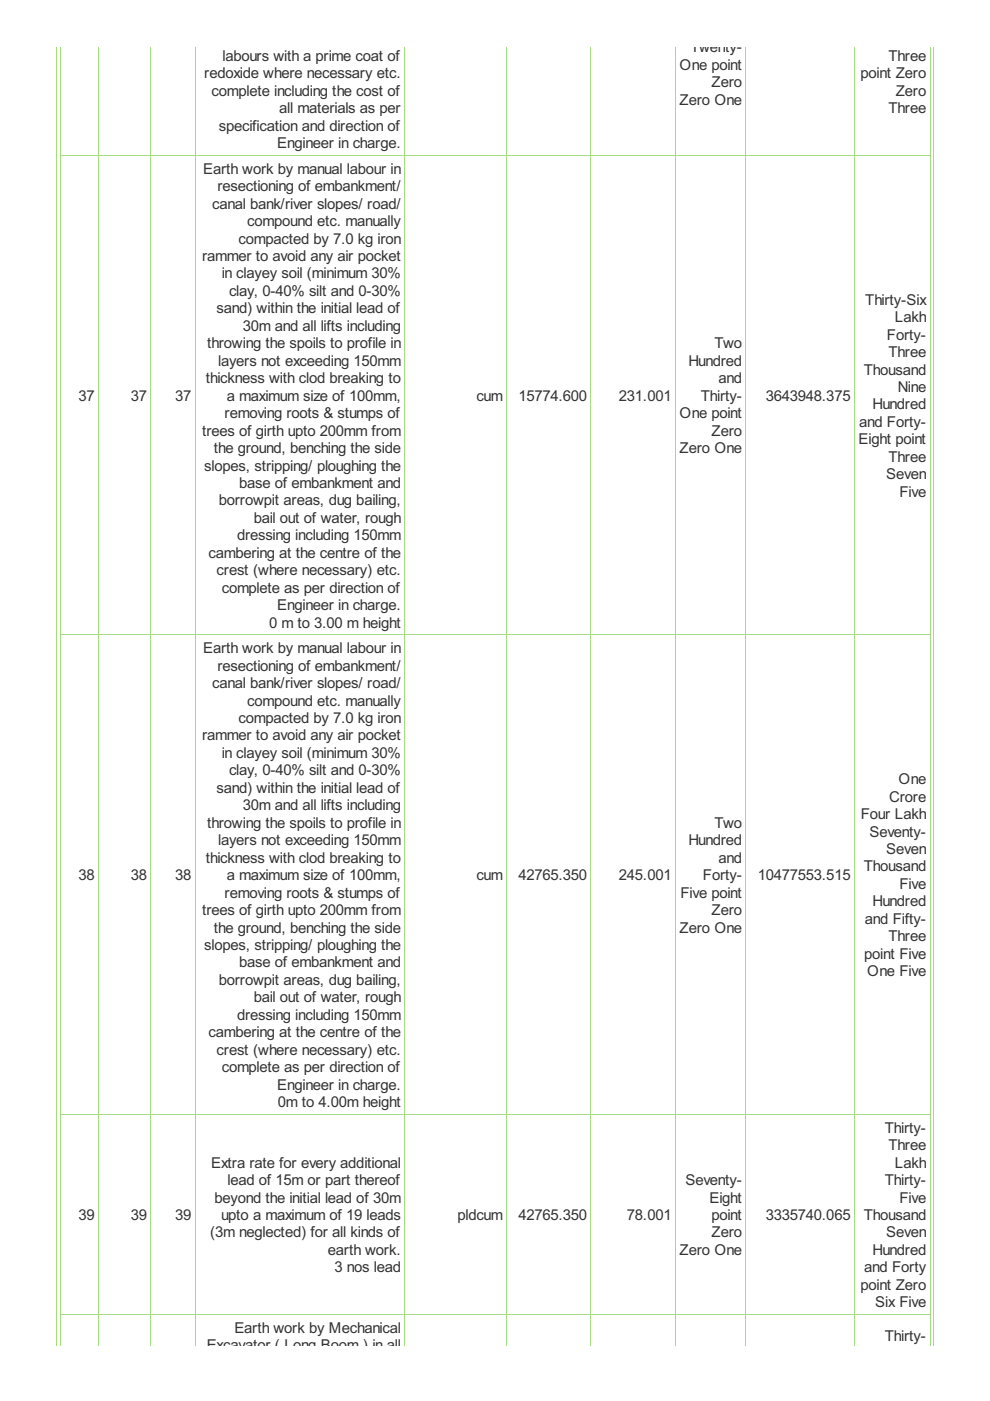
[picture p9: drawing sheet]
<svg xmlns="http://www.w3.org/2000/svg" width="210mm" height="297mm" viewBox="0 0 210 297" stroke-linecap="round" stroke-linejoin="round" font-family="sans-serif">
<defs><g id="words">
<g font-size="3.5" fill="#333">
<text x="146.4" y="11.1">Twenty-</text>
<text x="43.3" y="16.6">redoxide where necessary etc.</text>
<text x="47.2" y="12.9">labours with a prime coat of</text>
<text x="144.1" y="14.8">One point</text>
<text x="182.5" y="16.6">point Zero</text>
<text x="188.4" y="12.9">Three</text>
<text x="44.9" y="20.3">complete including the cost of</text>
<text x="144.1" y="22.2">Zero One</text>
<text x="150.9" y="18.5">Zero</text>
<text x="189.9" y="20.3">Zero</text>
<text x="46.4" y="27.7">specification and direction of</text>
<text x="59.2" y="24">all materials as per</text>
<text x="188.4" y="24">Three</text>
<text x="58.8" y="31.4">Engineer in charge.</text>
<text x="43.1" y="36.8">Earth work by manual labour in</text>
<text x="46.1" y="40.5">resectioning of embankment/</text>
<text x="45" y="44.2">canal bank/river slopes/ road/</text>
<text x="52.4" y="47.9">compound etc. manually</text>
<text x="50.6" y="51.6">compacted by 7.0 kg iron</text>
<text x="42.8" y="55.3">rammer to avoid any air pocket</text>
<text x="47" y="59">in clayey soil (minimum 30%</text>
<text x="48.6" y="62.7">clay, 0-40% silt and 0-30%</text>
<text x="183.4" y="64.6">Thirty-Six</text>
<text x="45.9" y="66.4">sand) within the initial lead of</text>
<text x="51.5" y="70.2">30m and all lifts including</text>
<text x="189.8" y="68.3">Lakh</text>
<text x="43.9" y="73.9">throwing the spoils to profile in</text>
<text x="46.2" y="77.6">layers not exceeding 150mm</text>
<text x="145.9" y="77.6">Hundred</text>
<text x="151.5" y="73.9">Two</text>
<text x="188.1" y="72">Forty-</text>
<text x="188.4" y="75.7">Three</text>
<text x="43.6" y="81.3">thickness with clod breaking to</text>
<text x="152.4" y="81.3">and</text>
<text x="183.1" y="79.4">Thousand</text>
<text x="190.4" y="83.1">Nine</text>
<text x="16.6" y="85">37</text>
<text x="27.7" y="85">37</text>
<text x="37.1" y="85">37</text>
<text x="47.6" y="88.7">removing roots &amp; stumps of</text>
<text x="48.1" y="85">a maximum size of 100mm,</text>
<text x="101" y="85">cum</text>
<text x="110" y="85">15774.600</text>
<text x="131.2" y="85">231.001</text>
<text x="144.1" y="88.7">One point</text>
<text x="148.6" y="85">Thirty-</text>
<text x="162.4" y="85">3643948.375</text>
<text x="185" y="86.8">Hundred</text>
<text x="42.8" y="92.4">trees of girth upto 200mm from</text>
<text x="150.9" y="92.4">Zero</text>
<text x="182" y="94.2">Eight point</text>
<text x="182.1" y="90.5">and Forty-</text>
<text x="43.3" y="99.8">slopes, stripping/ ploughing the</text>
<text x="45.3" y="96.1">the ground, benching the side</text>
<text x="144.1" y="96.1">Zero One</text>
<text x="187.9" y="101.6">Seven</text>
<text x="188.4" y="97.9">Three</text>
<text x="46.4" y="107.2">borrowpit areas, dug bailing,</text>
<text x="50.7" y="103.5">base of embankment and</text>
<text x="190.7" y="105.3">Five</text>
<text x="53.8" y="110.9">bail out of water, rough</text>
<text x="44.2" y="118.3">cambering at the centre of the</text>
<text x="50.3" y="114.6">dressing including 150mm</text>
<text x="45.9" y="122">crest (where necessary) etc.</text>
<text x="47" y="125.7">complete as per direction of</text>
<text x="58.8" y="129.4">Engineer in charge.</text>
<text x="57" y="133.1">0 m to 3.00 m height</text>
<text x="43.1" y="138.5">Earth work by manual labour in</text>
<text x="46.1" y="142.2">resectioning of embankment/</text>
<text x="45" y="145.9">canal bank/river slopes/ road/</text>
<text x="52.4" y="149.6">compound etc. manually</text>
<text x="50.6" y="153.3">compacted by 7.0 kg iron</text>
<text x="42.8" y="157">rammer to avoid any air pocket</text>
<text x="47" y="160.7">in clayey soil (minimum 30%</text>
<text x="48.6" y="164.4">clay, 0-40% silt and 0-30%</text>
<text x="190.5" y="166.3">One</text>
<text x="45.9" y="168.1">sand) within the initial lead of</text>
<text x="51.5" y="171.8">30m and all lifts including</text>
<text x="182.5" y="173.7">Four Lakh</text>
<text x="188.5" y="170">Crore</text>
<text x="43.9" y="175.5">throwing the spoils to profile in</text>
<text x="46.2" y="179.2">layers not exceeding 150mm</text>
<text x="145.9" y="179.2">Hundred</text>
<text x="151.5" y="175.5">Two</text>
<text x="184.4" y="177.4">Seventy-</text>
<text x="43.6" y="182.9">thickness with clod breaking to</text>
<text x="152.4" y="182.9">and</text>
<text x="183.1" y="184.8">Thousand</text>
<text x="187.9" y="181.1">Seven</text>
<text x="16.6" y="186.6">38</text>
<text x="27.7" y="186.6">38</text>
<text x="37.1" y="186.6">38</text>
<text x="47.6" y="190.3">removing roots &amp; stumps of</text>
<text x="48.1" y="186.6">a maximum size of 100mm,</text>
<text x="101" y="186.6">cum</text>
<text x="110" y="186.6">42765.350</text>
<text x="131.2" y="186.6">245.001</text>
<text x="144.2" y="190.3">Five point</text>
<text x="149" y="186.6">Forty-</text>
<text x="160.7" y="186.6">10477553.515</text>
<text x="190.7" y="188.5">Five</text>
<text x="42.8" y="194">trees of girth upto 200mm from</text>
<text x="45.3" y="197.7">the ground, benching the side</text>
<text x="144.1" y="197.7">Zero One</text>
<text x="150.9" y="194">Zero</text>
<text x="183.4" y="195.9">and Fifty-</text>
<text x="185" y="192.2">Hundred</text>
<text x="43.3" y="201.4">slopes, stripping/ ploughing the</text>
<text x="183.2" y="203.3">point Five</text>
<text x="188.4" y="199.6">Three</text>
<text x="46.4" y="208.8">borrowpit areas, dug bailing,</text>
<text x="50.7" y="205.1">base of embankment and</text>
<text x="183.9" y="207">One Five</text>
<text x="53.8" y="212.5">bail out of water, rough</text>
<text x="44.2" y="219.9">cambering at the centre of the</text>
<text x="50.3" y="216.2">dressing including 150mm</text>
<text x="45.9" y="223.6">crest (where necessary) etc.</text>
<text x="47" y="227.3">complete as per direction of</text>
<text x="58.8" y="231">Engineer in charge.</text>
<text x="58.9" y="234.7">0m to 4.00m height</text>
<text x="187.6" y="240.1">Thirty-</text>
<text x="188.4" y="243.8">Three</text>
<text x="44.8" y="247.5">Extra rate for every additional</text>
<text x="48.2" y="251.3">lead of 15m or part thereof</text>
<text x="145.3" y="251.3">Seventy-</text>
<text x="187.6" y="251.3">Thirty-</text>
<text x="189.8" y="247.5">Lakh</text>
<text x="45.5" y="255">beyond the initial lead of 30m</text>
<text x="150.4" y="255">Eight</text>
<text x="190.7" y="255">Five</text>
<text x="16.6" y="258.7">39</text>
<text x="27.7" y="258.7">39</text>
<text x="37.1" y="258.7">39</text>
<text x="44.5" y="262.4">(3m neglected) for all kinds of</text>
<text x="46.9" y="258.7">upto a maximum of 19 leads</text>
<text x="97" y="258.7">pldcum</text>
<text x="110" y="258.7">42765.350</text>
<text x="132.9" y="258.7">78.001</text>
<text x="150.8" y="258.7">point</text>
<text x="150.9" y="262.4">Zero</text>
<text x="162.4" y="258.7">3335740.065</text>
<text x="183.1" y="258.7">Thousand</text>
<text x="187.9" y="262.4">Seven</text>
<text x="69.5" y="266.1">earth work.</text>
<text x="70.9" y="269.8">3 nos lead</text>
<text x="144.1" y="266.1">Zero One</text>
<text x="183.2" y="269.8">and Forty</text>
<text x="185" y="266.1">Hundred</text>
<text x="182.5" y="273.5">point Zero</text>
<text x="185.6" y="277.2">Six Five</text>
<text x="43.8" y="286.3">Excavator ( Long Boom ) in all</text>
<text x="49.7" y="282.6">Earth work by Mechanical</text>
<text x="187.6" y="284.4">Thirty-</text>
</g>
</g></defs>
<g fill="none" stroke="#a8da7f" stroke-width=".21">
<path d="M11.9 9.9v275.3M12.8 9.9v275.3M20.9 9.9v275.3M32 9.9v275.3M41.4 9.9v275.3M85.8 9.9v275.3M107.4 9.9v275.3M125.3 9.9v275.3M143.2 9.9v275.3M158.2 9.9v275.3M181.1 9.9v275.3M197.2 9.9v275.3"/>
<path d="M198 9.9v275.3M12.8 32.9h184.5M12.8 134.6h184.5M12.8 236.2h184.5M12.8 278.6h184.5"/>
</g>
<use href="#words"/>
</svg>
